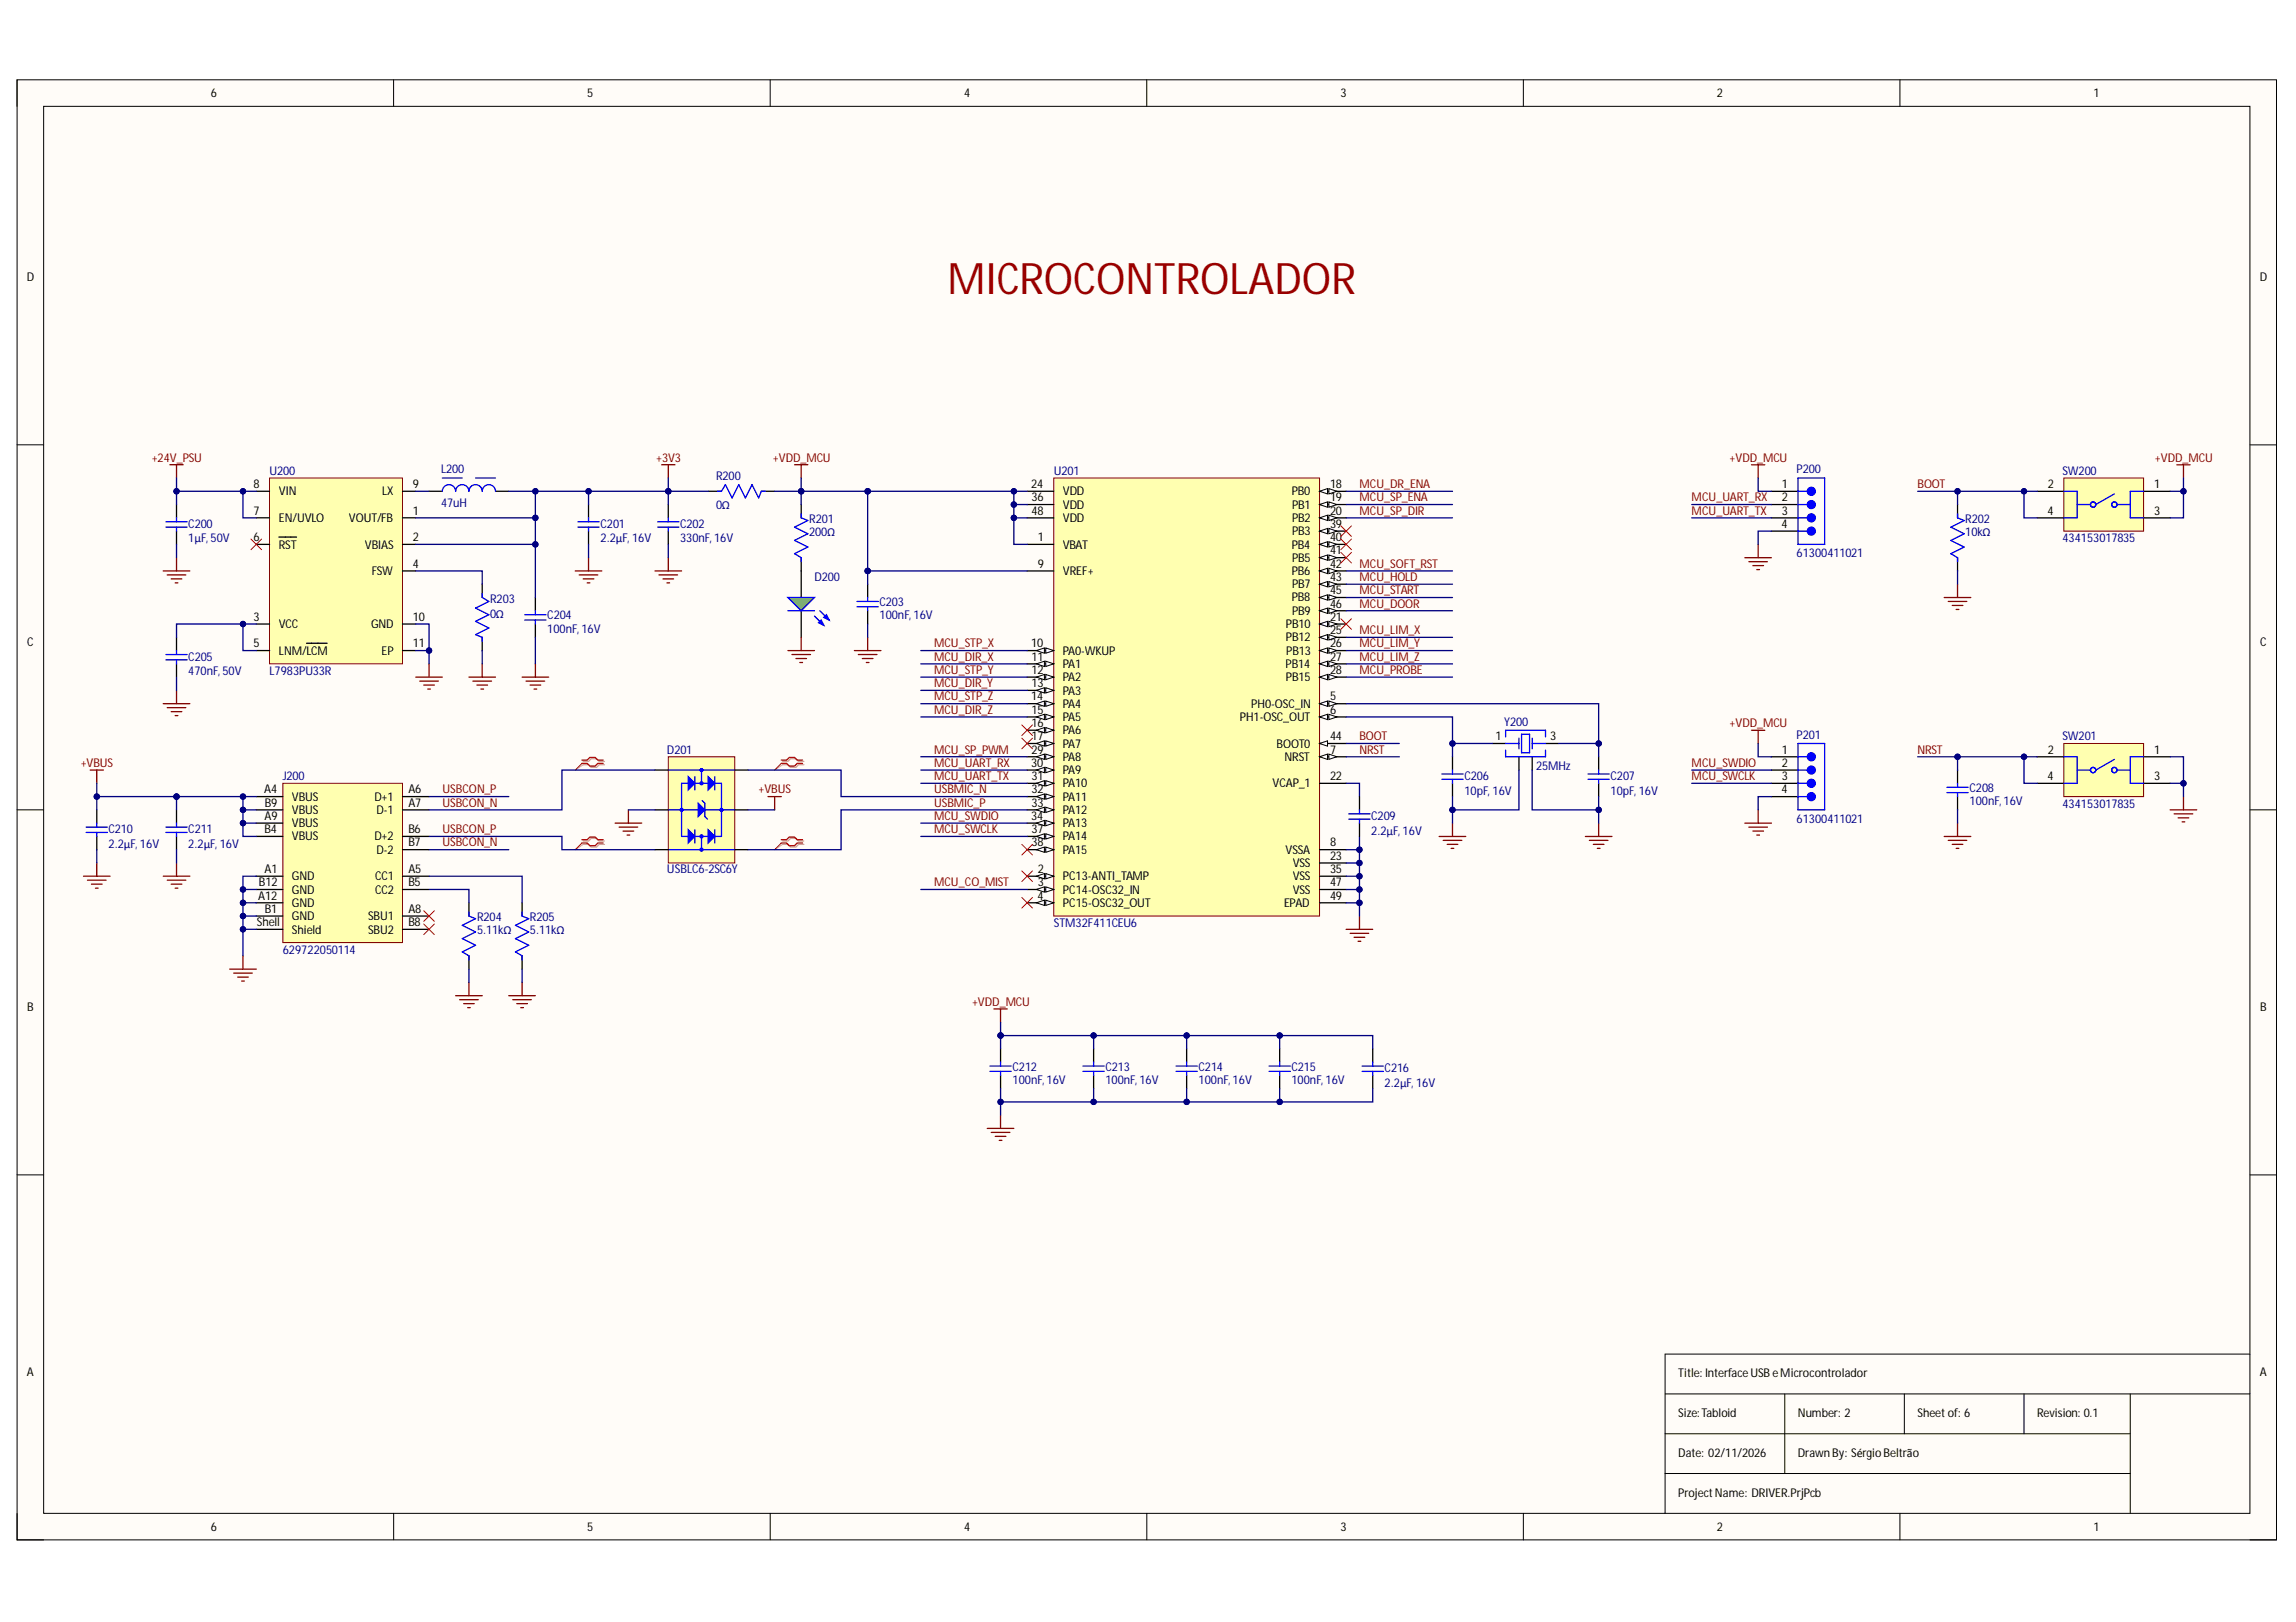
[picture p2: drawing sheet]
<svg xmlns="http://www.w3.org/2000/svg" width="297mm" height="210mm" viewBox="0 0 297 210" stroke-linecap="round" stroke-linejoin="round" font-family="sans-serif">
<defs><g id="words">
<text font-size="5.6" fill="#980000" x="122.6" y="38">MICROCONTROLADOR</text>
<g font-size="1.6">
<text x="27.3" y="12.6">6</text>
<text x="76" y="12.6">5</text>
<text x="124.7" y="12.6">4</text>
<text x="173.4" y="12.6">3</text>
<text x="222.1" y="12.6">2</text>
<text x="270.8" y="12.6">1</text>
<text x="3.5" y="36.4">D</text>
<text x="292.4" y="36.4">D</text>
<text x="32.8" y="63.2">8</text>
<text x="36.1" y="64.1">VIN</text>
<text x="49.4" y="64.1">LX</text>
<text x="53.4" y="63.2">9</text>
<text x="133.4" y="63.2">24</text>
<text x="133.5" y="64.9">36</text>
<text x="137.5" y="64.1">VDD</text>
<text x="137.5" y="65.8">VDD</text>
<text x="167.1" y="64.1">PB0</text>
<text x="167.2" y="65.8">PB1</text>
<text x="172.1" y="63.2">18</text>
<text x="172.1" y="64.9">19</text>
<text x="230.5" y="64.9">2</text>
<text x="230.5" y="63.2">1</text>
<text x="264.9" y="63.2">2</text>
<text x="278.7" y="63.2">1</text>
<text x="32.8" y="70">6</text>
<text x="32.8" y="66.6">7</text>
<text x="36.1" y="71">RST</text>
<text x="36.1" y="67.5">EN/UVLO</text>
<text x="45.1" y="67.5">VOUT/FB</text>
<text x="47.2" y="71">VBIAS</text>
<text x="53.4" y="66.6">1</text>
<text x="53.4" y="70">2</text>
<text x="133.5" y="66.6">48</text>
<text x="134.3" y="70">1</text>
<text x="137.5" y="67.5">VDD</text>
<text x="137.5" y="71">VBAT</text>
<text x="167.1" y="71">PB4</text>
<text x="167.2" y="67.5">PB2</text>
<text x="167.2" y="69.3">PB3</text>
<text x="172.1" y="66.6">20</text>
<text x="172.1" y="68.3">39</text>
<text x="172.1" y="70">40</text>
<text x="172.1" y="71.7">41</text>
<text x="230.5" y="68.3">4</text>
<text x="230.5" y="66.6">3</text>
<text x="264.9" y="66.6">4</text>
<text x="278.7" y="66.6">3</text>
<text x="48.1" y="74.4">FSW</text>
<text x="53.4" y="73.5">4</text>
<text x="134.3" y="73.5">9</text>
<text x="137.5" y="74.4">VREF+</text>
<text x="167.1" y="74.4">PB6</text>
<text x="167.1" y="77.8">PB8</text>
<text x="167.2" y="72.7">PB5</text>
<text x="167.2" y="76.1">PB7</text>
<text x="172.1" y="73.5">42</text>
<text x="172.1" y="75.2">43</text>
<text x="172.1" y="76.9">45</text>
<text x="3.5" y="83.6">C</text>
<text x="32.8" y="80.3">3</text>
<text x="32.8" y="83.8">5</text>
<text x="36.1" y="81.3">VCC</text>
<text x="48" y="81.3">GND</text>
<text x="53.4" y="80.3">10</text>
<text x="53.4" y="83.8">11</text>
<text x="133.4" y="83.8">10</text>
<text x="166.4" y="81.3">PB10</text>
<text x="166.4" y="83">PB12</text>
<text x="167.2" y="79.6">PB9</text>
<text x="172.1" y="78.6">46</text>
<text x="172.1" y="80.3">21</text>
<text x="172.1" y="82.1">25</text>
<text x="172.1" y="83.8">26</text>
<text x="292.4" y="83.6">C</text>
<text x="36.1" y="84.7">LNM/LCM</text>
<text x="49.4" y="84.7">EP</text>
<text x="133.5" y="85.5">11</text>
<text x="133.5" y="87.2">12</text>
<text x="133.5" y="88.9">13</text>
<text x="137.5" y="84.7">PA0-WKUP</text>
<text x="137.5" y="86.5">PA1</text>
<text x="137.5" y="88.1">PA2</text>
<text x="137.5" y="89.9">PA3</text>
<text x="166.3" y="86.5">PB14</text>
<text x="166.4" y="88.1">PB15</text>
<text x="166.4" y="84.7">PB13</text>
<text x="172.1" y="85.5">27</text>
<text x="172.1" y="87.2">28</text>
<text x="133.4" y="90.6">14</text>
<text x="133.5" y="92.4">15</text>
<text x="133.5" y="94.1">16</text>
<text x="133.5" y="95.8">17</text>
<text x="137.5" y="91.6">PA4</text>
<text x="137.5" y="93.3">PA5</text>
<text x="137.5" y="95">PA6</text>
<text x="160.4" y="93.3">PH1-OSC_OUT</text>
<text x="161.9" y="91.6">PH0-OSC_IN</text>
<text x="172.1" y="95.8">44</text>
<text x="172.1" y="90.6">5</text>
<text x="172.1" y="92.4">6</text>
<text x="193.5" y="95.8">1</text>
<text x="200.5" y="95.8">3</text>
<text x="133.4" y="99.2">30</text>
<text x="133.5" y="97.5">29</text>
<text x="133.5" y="100.9">31</text>
<text x="137.5" y="96.8">PA7</text>
<text x="137.5" y="98.5">PA8</text>
<text x="137.5" y="100.2">PA9</text>
<text x="137.5" y="101.9">PA10</text>
<text x="164.6" y="101.9">VCAP_1</text>
<text x="165.1" y="96.8">BOOT0</text>
<text x="166.2" y="98.5">NRST</text>
<text x="172.1" y="97.5">7</text>
<text x="172.1" y="100.9">22</text>
<text x="230.5" y="99.2">2</text>
<text x="230.5" y="97.5">1</text>
<text x="230.5" y="100.9">3</text>
<text x="264.9" y="100.9">4</text>
<text x="264.9" y="97.5">2</text>
<text x="278.7" y="97.5">1</text>
<text x="278.7" y="100.9">3</text>
<text x="34.2" y="102.7">A4</text>
<text x="34.2" y="106.1">A9</text>
<text x="34.2" y="107.8">B4</text>
<text x="34.3" y="104.4">B9</text>
<text x="37.8" y="103.6">VBUS</text>
<text x="37.8" y="107">VBUS</text>
<text x="37.8" y="105.3">VBUS</text>
<text x="48.4" y="103.6">D+1</text>
<text x="48.7" y="105.3">D-1</text>
<text x="52.8" y="102.7">A6</text>
<text x="52.8" y="104.4">A7</text>
<text x="52.8" y="107.8">B6</text>
<text x="133.4" y="106.1">34</text>
<text x="133.5" y="102.7">32</text>
<text x="133.5" y="104.4">33</text>
<text x="133.5" y="107.8">37</text>
<text x="137.5" y="103.6">PA11</text>
<text x="137.5" y="105.3">PA12</text>
<text x="137.5" y="107">PA13</text>
<text x="230.5" y="102.7">4</text>
<text x="34.2" y="113">A1</text>
<text x="37.8" y="113.9">GND</text>
<text x="37.8" y="108.8">VBUS</text>
<text x="48.4" y="108.8">D+2</text>
<text x="48.5" y="113.9">CC1</text>
<text x="48.7" y="110.5">D-2</text>
<text x="52.8" y="113">A5</text>
<text x="52.8" y="109.5">B7</text>
<text x="133.5" y="109.5">38</text>
<text x="134.3" y="113">2</text>
<text x="137.5" y="108.8">PA14</text>
<text x="137.5" y="110.5">PA15</text>
<text x="137.5" y="113.9">PC13-ANTI_TAMP</text>
<text x="166.3" y="110.5">VSSA</text>
<text x="167.2" y="112.2">VSS</text>
<text x="167.2" y="113.9">VSS</text>
<text x="172.1" y="111.3">23</text>
<text x="172.1" y="113">35</text>
<text x="172.1" y="109.5">8</text>
<text x="33.2" y="119.8">Shell</text>
<text x="33.4" y="116.4">A12</text>
<text x="33.5" y="114.7">B12</text>
<text x="34.3" y="118.1">B1</text>
<text x="37.8" y="117.3">GND</text>
<text x="37.8" y="115.7">GND</text>
<text x="37.8" y="119.1">GND</text>
<text x="47.6" y="119.1">SBU1</text>
<text x="48.5" y="115.7">CC2</text>
<text x="52.8" y="118.1">A8</text>
<text x="52.8" y="114.7">B5</text>
<text x="52.8" y="119.8">B8</text>
<text x="134.2" y="116.4">4</text>
<text x="134.3" y="114.7">3</text>
<text x="137.5" y="115.7">PC14-OSC32_IN</text>
<text x="137.5" y="117.3">PC15-OSC32_OUT</text>
<text x="166.1" y="117.3">EPAD</text>
<text x="167.2" y="115.7">VSS</text>
<text x="172.1" y="114.7">47</text>
<text x="172.1" y="116.4">49</text>
<text x="37.8" y="120.8">Shield</text>
<text x="47.6" y="120.8">SBU2</text>
<text x="3.5" y="130.8">B</text>
<text x="292.4" y="130.8">B</text>
<text x="3.5" y="178.1">A</text>
<text x="217.1" y="178.2">Title: InterfaceUSBeMicrocontrolador</text>
<text x="292.4" y="178.1">A</text>
<text x="217.1" y="183.4">Size:Tabloid</text>
<text x="232.6" y="183.4">Number: 2</text>
<text x="248.1" y="183.4">Sheet of: 6</text>
<text x="263.6" y="183.4">Revision: 0.1</text>
<text x="217.1" y="188.5">Date: 02/11/2026</text>
<text x="232.6" y="188.5">Drawn By: Sérgio Beltrão</text>
<text x="217.1" y="193.7">ProjectName: DRIVER.PrjPcb</text>
<text x="27.3" y="198.1">6</text>
<text x="76" y="198.1">5</text>
<text x="124.7" y="198.1">4</text>
<text x="173.4" y="198.1">3</text>
<text x="222.1" y="198.1">2</text>
<text x="270.8" y="198.1">1</text>
</g>
<g font-size="1.6" fill="#800000">
<text x="19.6" y="59.7">+24V_PSU</text>
<text x="84.9" y="59.7">+3V3</text>
<text x="100" y="59.7">+VDD_MCU</text>
<text x="223.8" y="59.7">+VDD_MCU</text>
<text x="278.8" y="59.7">+VDD_MCU</text>
<text x="175.9" y="63.2">MCU_DR_ENA</text>
<text x="175.9" y="64.9">MCU_SP_ENA</text>
<text x="218.9" y="64.9">MCU_UART_RX</text>
<text x="248.1" y="63.2">BOOT</text>
<text x="175.9" y="66.6">MCU_SP_DIR</text>
<text x="218.9" y="66.6">MCU_UART_TX</text>
<text x="175.9" y="73.5">MCU_SOFT_RST</text>
<text x="175.9" y="75.2">MCU_HOLD</text>
<text x="175.9" y="76.9">MCU_START</text>
<text x="120.8" y="83.8">MCU_STP_X</text>
<text x="175.9" y="78.6">MCU_DOOR</text>
<text x="175.9" y="82.1">MCU_LIM_X</text>
<text x="175.9" y="83.8">MCU_LIM_Y</text>
<text x="120.8" y="88.9">MCU_DIR_Y</text>
<text x="120.8" y="87.2">MCU_STP_Y</text>
<text x="120.8" y="85.5">MCU_DIR_X</text>
<text x="175.9" y="85.5">MCU_LIM_Z</text>
<text x="175.9" y="87.2">MCU_PROBE</text>
<text x="120.8" y="92.4">MCU_DIR_Z</text>
<text x="120.8" y="90.6">MCU_STP_Z</text>
<text x="175.9" y="95.8">BOOT</text>
<text x="223.8" y="94.1">+VDD_MCU</text>
<text x="10.4" y="99.2">+VBUS</text>
<text x="120.8" y="99.2">MCU_UART_RX</text>
<text x="120.8" y="100.9">MCU_UART_TX</text>
<text x="120.8" y="97.5">MCU_SP_PWM</text>
<text x="175.9" y="97.5">NRST</text>
<text x="218.9" y="100.9">MCU_SWCLK</text>
<text x="218.9" y="99.2">MCU_SWDIO</text>
<text x="248.1" y="97.5">NRST</text>
<text x="57.2" y="104.4">USBCON_N</text>
<text x="57.2" y="102.7">USBCON_P</text>
<text x="57.2" y="107.8">USBCON_P</text>
<text x="98.1" y="102.7">+VBUS</text>
<text x="120.8" y="104.4">USBMIC_P</text>
<text x="120.8" y="102.7">USBMIC_N</text>
<text x="120.8" y="106.1">MCU_SWDIO</text>
<text x="120.8" y="107.8">MCU_SWCLK</text>
<text x="57.2" y="109.5">USBCON_N</text>
<text x="120.8" y="114.7">MCU_CO_MIST</text>
<text x="125.8" y="130.1">+VDD_MCU</text>
</g>
<g font-size="1.6" fill="#000080">
<text x="34.9" y="61.4">U200</text>
<text x="57.1" y="61.3">L200</text>
<text x="57.1" y="65.6">47uH</text>
<text x="92.6" y="62.1">R200</text>
<text x="92.6" y="65.9">0Ω</text>
<text x="136.3" y="61.4">U201</text>
<text x="232.4" y="61.3">P200</text>
<text x="266.8" y="61.4">SW200</text>
<text x="24.4" y="68.3">C200</text>
<text x="24.4" y="70.2">1μF, 50V</text>
<text x="77.7" y="68.3">C201</text>
<text x="77.7" y="70.2">2.2μF, 16V</text>
<text x="88" y="68.3">C202</text>
<text x="88" y="70.2">330nF,16V</text>
<text x="104.7" y="67.6">R201</text>
<text x="104.7" y="69.3">200Ω</text>
<text x="254.3" y="67.6">R202</text>
<text x="254.3" y="69.3">10kΩ</text>
<text x="266.8" y="70.2">434153017835</text>
<text x="105.4" y="75.2">D200</text>
<text x="232.4" y="72.1">61300411021</text>
<text x="63.4" y="78.1">R203</text>
<text x="63.4" y="80">0Ω</text>
<text x="70.8" y="80.2">C204</text>
<text x="70.8" y="81.9">100nF,16V</text>
<text x="113.8" y="78.5">C203</text>
<text x="113.8" y="80.2">100nF,16V</text>
<text x="24.4" y="85.5">C205</text>
<text x="24.4" y="87.4">470nF,50V</text>
<text x="34.9" y="87.4">L7983PU33R</text>
<text x="194.6" y="93.9">Y200</text>
<text x="232.4" y="95.6">P201</text>
<text x="266.8" y="95.8">SW201</text>
<text x="36.6" y="100.9">J200</text>
<text x="86.3" y="97.5">D201</text>
<text x="189.5" y="100.9">C206</text>
<text x="198.7" y="99.6">25MHz</text>
<text x="208.4" y="100.9">C207</text>
<text x="14" y="107.8">C210</text>
<text x="24.4" y="107.8">C211</text>
<text x="177.4" y="106.1">C209</text>
<text x="189.5" y="102.8">10pF, 16V</text>
<text x="208.4" y="102.8">10pF, 16V</text>
<text x="232.4" y="106.4">61300411021</text>
<text x="254.8" y="102.5">C208</text>
<text x="254.8" y="104.2">100nF,16V</text>
<text x="266.8" y="104.6">434153017835</text>
<text x="14" y="109.7">2.2μF, 16V</text>
<text x="24.4" y="109.7">2.2μF, 16V</text>
<text x="86.3" y="113">USBLC6-2SC6Y</text>
<text x="177.4" y="108">2.2μF, 16V</text>
<text x="61.7" y="119.2">R204</text>
<text x="68.6" y="119.2">R205</text>
<text x="36.6" y="123.5">629722050114</text>
<text x="61.7" y="120.9">5.11kΩ</text>
<text x="68.6" y="120.9">5.11kΩ</text>
<text x="136.3" y="120">STM32F411CEU6</text>
<text x="131" y="138.6">C212</text>
<text x="131" y="140.3">100nF,16V</text>
<text x="143" y="138.6">C213</text>
<text x="143" y="140.3">100nF,16V</text>
<text x="155.1" y="138.6">C214</text>
<text x="155.1" y="140.3">100nF,16V</text>
<text x="167.1" y="138.6">C215</text>
<text x="167.1" y="140.3">100nF,16V</text>
<text x="179.1" y="138.7">C216</text>
<text x="179.1" y="140.6">2.2μF, 16V</text>
</g>
</g></defs>
<path d="M2.2 10.3h292.3v189h-292.3z" fill-rule="evenodd" fill="#fffcf8"/>
<path d="M2.2 10.3h292.3v189h-292.3z" fill="none" stroke="#000" stroke-width=".13"/>
<path d="M5.6 13.8h285.5v182h-285.5z" fill-rule="evenodd" fill="#fffcf8"/>
<g fill="none" stroke="#000" stroke-width=".13">
<path d="M2.2 10.3v3.5M5.6 13.8h285.5v182h-285.5zM50.9 10.3v3.5M99.6 10.3v3.5M148.4 10.3v3.5M197.1 10.3v3.5M245.8 10.3v3.5M2.2 57.6h3.4M291.1 57.6h3.4M2.2 104.8h3.4M291.1 104.8h3.4M2.2 152h3.4"/>
<path d="M291.1 152h3.4M291.1 175.2h-75.7v20.6M2.2 195.8v3.5h3.4M50.9 195.8v3.5M99.6 195.8v3.5M148.4 195.8v3.5M197.1 195.8v3.5M215.4 180.4h75.7M215.4 185.5h60.2M215.4 190.7h60.2M230.9 180.4v10.3M245.8 195.8v3.5"/>
<path d="M246.4 180.4v5.1M261.9 180.4v5.1M275.6 180.4v15.4M291.1 199.3h3.4"/>
</g>
<path d="M136.3 61.9h34.4v56.6h-34.4z" fill-rule="evenodd" fill="#ffffb0"/>
<path d="M136.3 61.9h34.4v56.6h-34.4z" fill="none" stroke="#800000" stroke-width=".13"/>
<path d="M170.7 96.2h3.5" fill="none" stroke="#000" stroke-width=".17"/>
<path d="M170.7 96.2l1-.3v.7z" fill="#f8fcff"/>
<path d="M170.7 96.2l1-.3v.7z" fill="none" stroke="#000" stroke-width=".13"/>
<path d="M170.7 97.9h3.5" fill="none" stroke="#000" stroke-width=".17"/>
<path d="M170.7 97.9l1-.3v.7z" fill="#f8fcff"/>
<path d="M170.7 97.9l1-.3v.7z" fill="none" stroke="#000" stroke-width=".13"/>
<path d="M171.9 97.6l1 .3-1 .4z" fill="#f8fcff"/>
<path d="M171.9 97.6l1 .3-1 .4z" fill="none" stroke="#000" stroke-width=".13"/>
<path d="M132.9 84.2h3.4" fill="none" stroke="#000" stroke-width=".17"/>
<path d="M135.3 83.8l1 .4-1 .3z" fill="#f8fcff"/>
<path d="M135.3 83.8l1 .4-1 .3z" fill="none" stroke="#000" stroke-width=".13"/>
<path d="M134.1 84.2l1-.4v.7z" fill="#f8fcff"/>
<path d="M134.1 84.2l1-.4v.7z" fill="none" stroke="#000" stroke-width=".13"/>
<path d="M132.9 85.9h3.4" fill="none" stroke="#000" stroke-width=".17"/>
<path d="M135.3 85.6l1 .3-1 .4z" fill="#f8fcff"/>
<path d="M135.3 85.6l1 .3-1 .4z" fill="none" stroke="#000" stroke-width=".13"/>
<path d="M134.1 85.9l1-.3v.7z" fill="#f8fcff"/>
<path d="M134.1 85.9l1-.3v.7z" fill="none" stroke="#000" stroke-width=".13"/>
<path d="M132.9 87.6h3.4" fill="none" stroke="#000" stroke-width=".17"/>
<path d="M135.3 87.3l1 .3-1 .4z" fill="#f8fcff"/>
<path d="M135.3 87.3l1 .3-1 .4z" fill="none" stroke="#000" stroke-width=".13"/>
<path d="M134.1 87.6l1-.3v.7z" fill="#f8fcff"/>
<path d="M134.1 87.6l1-.3v.7z" fill="none" stroke="#000" stroke-width=".13"/>
<path d="M132.9 89.3h3.4" fill="none" stroke="#000" stroke-width=".17"/>
<path d="M135.3 89l1 .3-1 .4z" fill="#f8fcff"/>
<path d="M135.3 89l1 .3-1 .4z" fill="none" stroke="#000" stroke-width=".13"/>
<path d="M134.1 89.3l1-.3v.7z" fill="#f8fcff"/>
<path d="M134.1 89.3l1-.3v.7z" fill="none" stroke="#000" stroke-width=".13"/>
<path d="M132.9 91.1h3.4" fill="none" stroke="#000" stroke-width=".17"/>
<path d="M135.3 90.7l1 .4-1 .3z" fill="#f8fcff"/>
<path d="M135.3 90.7l1 .4-1 .3z" fill="none" stroke="#000" stroke-width=".13"/>
<path d="M134.1 91.1l1-.4v.7z" fill="#f8fcff"/>
<path d="M134.1 91.1l1-.4v.7z" fill="none" stroke="#000" stroke-width=".13"/>
<path d="M132.9 92.8h3.4" fill="none" stroke="#000" stroke-width=".17"/>
<path d="M135.3 92.4l1 .4-1 .3z" fill="#f8fcff"/>
<path d="M135.3 92.4l1 .4-1 .3z" fill="none" stroke="#000" stroke-width=".13"/>
<path d="M134.1 92.8l1-.4v.7z" fill="#f8fcff"/>
<path d="M134.1 92.8l1-.4v.7z" fill="none" stroke="#000" stroke-width=".13"/>
<path d="M132.9 94.5h3.4" fill="none" stroke="#000" stroke-width=".17"/>
<path d="M135.3 94.2l1 .3-1 .3z" fill="#f8fcff"/>
<path d="M135.3 94.2l1 .3-1 .3z" fill="none" stroke="#000" stroke-width=".13"/>
<path d="M134.1 94.5l1-.3v.6z" fill="#f8fcff"/>
<path d="M134.1 94.5l1-.3v.6z" fill="none" stroke="#000" stroke-width=".13"/>
<path d="M132.9 96.2h3.4" fill="none" stroke="#000" stroke-width=".17"/>
<path d="M135.3 95.9l1 .3-1 .4z" fill="#f8fcff"/>
<path d="M135.3 95.9l1 .3-1 .4z" fill="none" stroke="#000" stroke-width=".13"/>
<path d="M134.1 96.2l1-.3v.7z" fill="#f8fcff"/>
<path d="M134.1 96.2l1-.3v.7z" fill="none" stroke="#000" stroke-width=".13"/>
<path d="M132.9 97.9h3.4" fill="none" stroke="#000" stroke-width=".17"/>
<path d="M135.3 97.6l1 .3-1 .4z" fill="#f8fcff"/>
<path d="M135.3 97.6l1 .3-1 .4z" fill="none" stroke="#000" stroke-width=".13"/>
<path d="M134.1 97.9l1-.3v.7z" fill="#f8fcff"/>
<path d="M134.1 97.9l1-.3v.7z" fill="none" stroke="#000" stroke-width=".13"/>
<path d="M132.9 99.7h3.4" fill="none" stroke="#000" stroke-width=".17"/>
<path d="M135.3 99.3l1 .4-1 .3z" fill="#f8fcff"/>
<path d="M135.3 99.3l1 .4-1 .3z" fill="none" stroke="#000" stroke-width=".13"/>
<path d="M134.1 99.7l1-.4v.7z" fill="#f8fcff"/>
<path d="M134.1 99.7l1-.4v.7z" fill="none" stroke="#000" stroke-width=".13"/>
<path d="M132.9 101.4h3.4" fill="none" stroke="#000" stroke-width=".17"/>
<path d="M135.3 101l1 .4-1 .3z" fill="#f8fcff"/>
<path d="M135.3 101l1 .4-1 .3z" fill="none" stroke="#000" stroke-width=".13"/>
<path d="M134.1 101.4l1-.4v.7z" fill="#f8fcff"/>
<path d="M134.1 101.4l1-.4v.7z" fill="none" stroke="#000" stroke-width=".13"/>
<path d="M132.9 103.1h3.4" fill="none" stroke="#000" stroke-width=".17"/>
<path d="M135.3 102.7l1 .4-1 .3z" fill="#f8fcff"/>
<path d="M135.3 102.7l1 .4-1 .3z" fill="none" stroke="#000" stroke-width=".13"/>
<path d="M134.1 103.1l1-.4v.7z" fill="#f8fcff"/>
<path d="M134.1 103.1l1-.4v.7z" fill="none" stroke="#000" stroke-width=".13"/>
<path d="M132.9 104.8h3.4" fill="none" stroke="#000" stroke-width=".17"/>
<path d="M135.3 104.5l1 .3-1 .3z" fill="#f8fcff"/>
<path d="M135.3 104.5l1 .3-1 .3z" fill="none" stroke="#000" stroke-width=".13"/>
<path d="M134.1 104.8l1-.3v.6z" fill="#f8fcff"/>
<path d="M134.1 104.8l1-.3v.6z" fill="none" stroke="#000" stroke-width=".13"/>
<path d="M132.9 106.5h3.4" fill="none" stroke="#000" stroke-width=".17"/>
<path d="M135.3 106.2l1 .3-1 .4z" fill="#f8fcff"/>
<path d="M135.3 106.2l1 .3-1 .4z" fill="none" stroke="#000" stroke-width=".13"/>
<path d="M134.1 106.5l1-.3v.7z" fill="#f8fcff"/>
<path d="M134.1 106.5l1-.3v.7z" fill="none" stroke="#000" stroke-width=".13"/>
<path d="M132.9 108.2h3.4" fill="none" stroke="#000" stroke-width=".17"/>
<path d="M135.3 107.9l1 .3-1 .4z" fill="#f8fcff"/>
<path d="M135.3 107.9l1 .3-1 .4z" fill="none" stroke="#000" stroke-width=".13"/>
<path d="M134.1 108.2l1-.3v.7z" fill="#f8fcff"/>
<path d="M134.1 108.2l1-.3v.7z" fill="none" stroke="#000" stroke-width=".13"/>
<path d="M132.9 110h3.4" fill="none" stroke="#000" stroke-width=".17"/>
<path d="M135.3 109.6l1 .4-1 .3z" fill="#f8fcff"/>
<path d="M135.3 109.6l1 .4-1 .3z" fill="none" stroke="#000" stroke-width=".13"/>
<path d="M134.1 110l1-.4v.7z" fill="#f8fcff"/>
<path d="M134.1 110l1-.4v.7z" fill="none" stroke="#000" stroke-width=".13"/>
<path d="M132.9 113.4h3.4" fill="none" stroke="#000" stroke-width=".17"/>
<path d="M135.3 113l1 .4-1 .3z" fill="#f8fcff"/>
<path d="M135.3 113l1 .4-1 .3z" fill="none" stroke="#000" stroke-width=".13"/>
<path d="M134.1 113.4l1-.4v.7z" fill="#f8fcff"/>
<path d="M134.1 113.4l1-.4v.7z" fill="none" stroke="#000" stroke-width=".13"/>
<path d="M132.9 115.1h3.4" fill="none" stroke="#000" stroke-width=".17"/>
<path d="M135.3 114.8l1 .3-1 .4z" fill="#f8fcff"/>
<path d="M135.3 114.8l1 .3-1 .4z" fill="none" stroke="#000" stroke-width=".13"/>
<path d="M134.1 115.1l1-.3v.7z" fill="#f8fcff"/>
<path d="M134.1 115.1l1-.3v.7z" fill="none" stroke="#000" stroke-width=".13"/>
<path d="M132.9 116.8h3.4" fill="none" stroke="#000" stroke-width=".17"/>
<path d="M135.3 116.5l1 .3-1 .4z" fill="#f8fcff"/>
<path d="M135.3 116.5l1 .3-1 .4z" fill="none" stroke="#000" stroke-width=".13"/>
<path d="M134.1 116.8l1-.3v.7z" fill="#f8fcff"/>
<path d="M134.1 116.8l1-.3v.7z" fill="none" stroke="#000" stroke-width=".13"/>
<path d="M170.7 91.1h3.5" fill="none" stroke="#000" stroke-width=".17"/>
<path d="M170.7 91.1l1-.4v.7z" fill="#f8fcff"/>
<path d="M170.7 91.1l1-.4v.7z" fill="none" stroke="#000" stroke-width=".13"/>
<path d="M171.9 90.7l1 .4-1 .3z" fill="#f8fcff"/>
<path d="M171.9 90.7l1 .4-1 .3z" fill="none" stroke="#000" stroke-width=".13"/>
<path d="M170.7 92.8h3.5" fill="none" stroke="#000" stroke-width=".17"/>
<path d="M170.7 92.8l1-.4v.7z" fill="#f8fcff"/>
<path d="M170.7 92.8l1-.4v.7z" fill="none" stroke="#000" stroke-width=".13"/>
<path d="M171.9 92.4l1 .4-1 .3z" fill="#f8fcff"/>
<path d="M171.9 92.4l1 .4-1 .3z" fill="none" stroke="#000" stroke-width=".13"/>
<path d="M132.9 63.6h3.4M132.9 65.3h3.4M132.9 67h3.4M132.9 70.4h3.4M132.9 73.9h3.4M170.7 63.6h3.5M170.7 101.4h3.5" fill="none" stroke="#000" stroke-width=".17"/>
<path d="M170.7 63.6l1-.4v.7z" fill="#f8fcff"/>
<path d="M170.7 63.6l1-.4v.7z" fill="none" stroke="#000" stroke-width=".13"/>
<path d="M171.9 63.2l1 .4-1 .3z" fill="#f8fcff"/>
<path d="M171.9 63.2l1 .4-1 .3z" fill="none" stroke="#000" stroke-width=".13"/>
<path d="M170.7 65.3h3.5" fill="none" stroke="#000" stroke-width=".17"/>
<path d="M170.7 65.3l1-.4v.7z" fill="#f8fcff"/>
<path d="M170.7 65.3l1-.4v.7z" fill="none" stroke="#000" stroke-width=".13"/>
<path d="M171.9 64.9l1 .4-1 .3z" fill="#f8fcff"/>
<path d="M171.9 64.9l1 .4-1 .3z" fill="none" stroke="#000" stroke-width=".13"/>
<path d="M170.7 67h3.5" fill="none" stroke="#000" stroke-width=".17"/>
<path d="M170.7 67l1-.3v.7z" fill="#f8fcff"/>
<path d="M170.7 67l1-.3v.7z" fill="none" stroke="#000" stroke-width=".13"/>
<path d="M171.9 66.7l1 .3-1 .4z" fill="#f8fcff"/>
<path d="M171.9 66.7l1 .3-1 .4z" fill="none" stroke="#000" stroke-width=".13"/>
<path d="M170.7 68.7h3.5" fill="none" stroke="#000" stroke-width=".17"/>
<path d="M170.7 68.7l1-.3v.7z" fill="#f8fcff"/>
<path d="M170.7 68.7l1-.3v.7z" fill="none" stroke="#000" stroke-width=".13"/>
<path d="M171.9 68.4l1 .3-1 .4z" fill="#f8fcff"/>
<path d="M171.9 68.4l1 .3-1 .4z" fill="none" stroke="#000" stroke-width=".13"/>
<path d="M170.7 70.4h3.5" fill="none" stroke="#000" stroke-width=".17"/>
<path d="M170.7 70.4l1-.3v.7z" fill="#f8fcff"/>
<path d="M170.7 70.4l1-.3v.7z" fill="none" stroke="#000" stroke-width=".13"/>
<path d="M171.9 70.1l1 .3-1 .4z" fill="#f8fcff"/>
<path d="M171.9 70.1l1 .3-1 .4z" fill="none" stroke="#000" stroke-width=".13"/>
<path d="M170.7 72.2h3.5" fill="none" stroke="#000" stroke-width=".17"/>
<path d="M170.7 72.2l1-.4v.7z" fill="#f8fcff"/>
<path d="M170.7 72.2l1-.4v.7z" fill="none" stroke="#000" stroke-width=".13"/>
<path d="M171.9 71.8l1 .4-1 .3z" fill="#f8fcff"/>
<path d="M171.9 71.8l1 .4-1 .3z" fill="none" stroke="#000" stroke-width=".13"/>
<path d="M170.7 73.9h3.5" fill="none" stroke="#000" stroke-width=".17"/>
<path d="M170.7 73.9l1-.4v.7z" fill="#f8fcff"/>
<path d="M170.7 73.9l1-.4v.7z" fill="none" stroke="#000" stroke-width=".13"/>
<path d="M171.9 73.5l1 .4-1 .3z" fill="#f8fcff"/>
<path d="M171.9 73.5l1 .4-1 .3z" fill="none" stroke="#000" stroke-width=".13"/>
<path d="M170.7 75.6h3.5" fill="none" stroke="#000" stroke-width=".17"/>
<path d="M170.7 75.6l1-.3v.6z" fill="#f8fcff"/>
<path d="M170.7 75.6l1-.3v.6z" fill="none" stroke="#000" stroke-width=".13"/>
<path d="M171.9 75.3l1 .3-1 .3z" fill="#f8fcff"/>
<path d="M171.9 75.3l1 .3-1 .3z" fill="none" stroke="#000" stroke-width=".13"/>
<path d="M170.7 77.3h3.5" fill="none" stroke="#000" stroke-width=".17"/>
<path d="M170.7 77.3l1-.3v.7z" fill="#f8fcff"/>
<path d="M170.7 77.3l1-.3v.7z" fill="none" stroke="#000" stroke-width=".13"/>
<path d="M171.9 77l1 .3-1 .4z" fill="#f8fcff"/>
<path d="M171.9 77l1 .3-1 .4z" fill="none" stroke="#000" stroke-width=".13"/>
<path d="M170.7 79h3.5" fill="none" stroke="#000" stroke-width=".17"/>
<path d="M170.7 79l1-.3v.7z" fill="#f8fcff"/>
<path d="M170.7 79l1-.3v.7z" fill="none" stroke="#000" stroke-width=".13"/>
<path d="M171.9 78.7l1 .3-1 .4z" fill="#f8fcff"/>
<path d="M171.9 78.7l1 .3-1 .4z" fill="none" stroke="#000" stroke-width=".13"/>
<path d="M170.7 80.8h3.5" fill="none" stroke="#000" stroke-width=".17"/>
<path d="M170.7 80.8l1-.4v.7z" fill="#f8fcff"/>
<path d="M170.7 80.8l1-.4v.7z" fill="none" stroke="#000" stroke-width=".13"/>
<path d="M171.9 80.4l1 .4-1 .3z" fill="#f8fcff"/>
<path d="M171.9 80.4l1 .4-1 .3z" fill="none" stroke="#000" stroke-width=".13"/>
<path d="M170.7 82.5h3.5" fill="none" stroke="#000" stroke-width=".17"/>
<path d="M170.7 82.5l1-.4v.7z" fill="#f8fcff"/>
<path d="M170.7 82.5l1-.4v.7z" fill="none" stroke="#000" stroke-width=".13"/>
<path d="M171.9 82.1l1 .4-1 .3z" fill="#f8fcff"/>
<path d="M171.9 82.1l1 .4-1 .3z" fill="none" stroke="#000" stroke-width=".13"/>
<path d="M170.7 84.2h3.5" fill="none" stroke="#000" stroke-width=".17"/>
<path d="M170.7 84.2l1-.4v.7z" fill="#f8fcff"/>
<path d="M170.7 84.2l1-.4v.7z" fill="none" stroke="#000" stroke-width=".13"/>
<path d="M171.9 83.8l1 .4-1 .3z" fill="#f8fcff"/>
<path d="M171.9 83.8l1 .4-1 .3z" fill="none" stroke="#000" stroke-width=".13"/>
<path d="M170.7 85.9h3.5" fill="none" stroke="#000" stroke-width=".17"/>
<path d="M170.7 85.9l1-.3v.7z" fill="#f8fcff"/>
<path d="M170.7 85.9l1-.3v.7z" fill="none" stroke="#000" stroke-width=".13"/>
<path d="M171.9 85.6l1 .3-1 .4z" fill="#f8fcff"/>
<path d="M171.9 85.6l1 .3-1 .4z" fill="none" stroke="#000" stroke-width=".13"/>
<path d="M170.7 87.6h3.5" fill="none" stroke="#000" stroke-width=".17"/>
<path d="M170.7 87.6l1-.3v.7z" fill="#f8fcff"/>
<path d="M170.7 87.6l1-.3v.7z" fill="none" stroke="#000" stroke-width=".13"/>
<path d="M171.9 87.3l1 .3-1 .4z" fill="#f8fcff"/>
<path d="M171.9 87.3l1 .3-1 .4z" fill="none" stroke="#000" stroke-width=".13"/>
<path d="M170.7 111.7h3.5M170.7 113.4h3.5M170.7 115.1h3.5M170.7 116.8h3.5M170.7 110h3.5" fill="none" stroke="#000" stroke-width=".17"/>
<path d="M86.5 97.9h8.6v13.8h-8.6z" fill-rule="evenodd" fill="#ffffb0"/>
<path d="M86.5 97.9h8.6v13.8h-8.6z" fill="none" stroke="#800000" stroke-width=".13"/>
<path d="M90.3 103.9l.9 .9-.9 .9z" fill="#00f"/>
<path d="M90.3 103.9l.9 .9-.9 .9z" fill="none" stroke="#00f" stroke-width=".17"/>
<path d="M91.6 100.5l.9 .9-.9 .8z" fill="#00f"/>
<path d="M91.6 100.5l.9 .9-.9 .8z" fill="none" stroke="#00f" stroke-width=".17"/>
<path d="M89 100.5l.9 .9-.9 .8z" fill="#00f"/>
<path d="M89 100.5l.9 .9-.9 .8z" fill="none" stroke="#00f" stroke-width=".17"/>
<path d="M91.6 107.4l.9 .8-.9 .9z" fill="#00f"/>
<path d="M91.6 107.4l.9 .8-.9 .9z" fill="none" stroke="#00f" stroke-width=".17"/>
<path d="M89 107.4l.9 .8-.9 .9z" fill="#00f"/>
<g fill="none" stroke="#00f" stroke-width=".17">
<path d="M86.5 99.7h8.6M90.8 99.7v1.7M86.5 104.8h8.6M86.5 110h8.6M88.2 101.4h5.1v6.8h-5.1zM89 107.4l.9 .8-.9 .9zM89.9 100.5v1.7M89.9 107.4v1.7M90.8 108.2v1.8M90.8 103.6l.4 .3v1.8l.3 .3M92.5 100.5v1.7M92.5 107.4v1.7"/>
<circle cx="90.8" cy="99.6" r=".17"/>
<circle cx="90.8" cy="99.7" r=".17"/>
<circle cx="88.2" cy="104.8" r=".17"/>
<circle cx="90.8" cy="101.4" r=".17"/>
<circle cx="90.8" cy="108.2" r=".17"/>
<circle cx="90.8" cy="110" r=".17"/>
<circle cx="93.3" cy="104.8" r=".17"/>
</g>
<path d="M103.7 73.9v3.4M103.7 79v3.5M84.7 99.7h1.8M95.1 99.7h1.7M84.7 104.8h1.8M84.7 110h1.8M95.1 104.8h1.7M95.1 110h1.7" fill="none" stroke="#000" stroke-width=".17"/>
<g fill="none" stroke="#800000" stroke-width=".17">
<path d="M110.5 84.2h3.5M111 84.7h2.5M111.6 85.2h1.3M112.1 85.7h.3M112.3 82.5v1.7M79.6 106.5h3.4M80.1 107h2.4M80.6 107.6h1.4M81.1 108.1h.4M81.3 104.8v1.7M99.4 103.1h1.7M100.2 103.1v1.7"/>
<path d="M175.9 118.5v1.8M128.6 130.6h1.7M129.4 130.6v1.7M174.2 120.3h3.4M174.7 120.8h2.4M175.2 121.3h1.4M175.7 121.8h.3"/>
</g>
<path d="M101.9 77.3h3.5l-1.7 1.7z" fill="#0f0"/>
<path d="M101.9 77.3h3.5l-1.7 1.7zM105.4 79.7l1.2 1.2M106.1 79l1.2 1.2" fill="none" stroke="#00f" stroke-width=".17"/>
<path d="M105.9 80.6l.3-.4 .4 .7z" fill="#00f"/>
<path d="M105.9 80.6l.3-.4 .4 .7z" fill="none" stroke="#00f" stroke-width=".17"/>
<path d="M106.6 79.9l.3-.3 .4 .6z" fill="#00f"/>
<path d="M92.8 63.6h.5l.6-.9 .8 1.7 .9-1.7 .8 1.7 .9-1.7 .8 1.7 .4-.8h.5M101.9 79h3.5M103.7 66.5v.5l.8 .4-1.7 .8 1.7 .9-1.7 .8 1.7 .9-1.7 .9 .9 .5v.5M106.6 79.9l.3-.3 .4 .6zM253.3 66.5v.5l.8 .4-1.7 .8 1.7 .9-1.7 .8 1.7 .9-1.7 .9 .9 .5v.5M251.9 101.9h2.7M251.9 102.6h2.7M253.3 101.4v.5M253.3 102.6v.5" fill="none" stroke="#00f" stroke-width=".17"/>
<g fill="none" stroke="#800000" stroke-width=".17">
<path d="M102.8 60.1h1.7M103.7 60.1v1.8M225.7 72.2h3.5M226.3 72.7h2.4M226.6 60.1h1.7M226.8 73.2h1.3M227.3 73.7h.3M227.5 60.1v1.8M227.5 70.4v1.8M251.5 77.3h3.5M252 77.8h2.4M252.6 78.4h1.3"/>
<path d="M253.1 78.9h.3M253.3 75.6v1.7M281.6 60.1h1.7M282.5 60.1v1.8M101.9 84.2h3.5M102.4 84.7h2.5M103 85.2h1.3M103.5 85.7h.3M103.7 82.5v1.7M226.6 94.5h1.7M227.5 94.5v1.7M186.2 108.2h3.4"/>
<path d="M186.7 108.8h2.4M187.2 109.3h1.4M187.7 109.8h.4M187.9 106.5v1.7M205.1 108.2h3.4M205.6 108.8h2.4M206.1 109.3h1.4M206.7 109.8h.3M206.8 106.5v1.7M225.7 106.5h3.5M226.3 107h2.4M226.8 107.5h1.3"/>
<path d="M227.3 108.1h.3M227.5 104.8v1.7M251.5 108.2h3.5M252 108.8h2.4M252.6 109.3h1.3M253.1 109.8h.3M253.3 106.5v1.7M280.8 104.8h3.4M281.3 105.3h2.4M281.8 105.8h1.4M282.3 106.4h.4M282.5 103.1v1.7"/>
<path d="M127.7 146h3.5M128.2 146.5h2.5M128.8 147.1h1.3M129.3 147.6h.3M129.4 144.3v1.7"/>
</g>
<path d="M91.6 63.6h1.7M98.5 63.6h1.7M103.7 65.3v1.7M103.7 72.2v1.7M253.3 65.3v1.7M253.3 72.2v1.7M253.3 99.7v1.7M253.3 103.1v1.7" fill="none" stroke="#000" stroke-width=".17"/>
<path d="M132.2 112.7l1.4 1.4M133.6 112.7l-1.4 1.4" fill="none" stroke="#f00" stroke-width=".13"/>
<path d="M267 96.2h10.3v6.9h-10.3z" fill-rule="evenodd" fill="#ffffb0"/>
<path d="M267 96.2h10.3v6.9h-10.3z" fill="none" stroke="#800000" stroke-width=".13"/>
<path d="M263.6 97.9h3.4M277.3 97.9h3.5M263.6 101.4h3.4M277.3 101.4h3.5" fill="none" stroke="#000" stroke-width=".17"/>
<g fill="none" stroke="#00f" stroke-width=".17">
<path d="M267 97.9h1.7v3.5h-1.7M268.7 99.7h1.7M273.5 98.3l-2.4 1.4M273.9 99.7h1.7M277.3 97.9h-1.7v3.5h1.7"/>
<circle cx="270.8" cy="99.7" r=".34"/>
<circle cx="273.5" cy="99.7" r=".34"/>
</g>
<path d="M267 61.9h10.3v6.8h-10.3z" fill-rule="evenodd" fill="#ffffb0"/>
<path d="M267 61.9h10.3v6.8h-10.3z" fill="none" stroke="#800000" stroke-width=".13"/>
<path d="M263.6 63.6h3.4M263.6 67h3.4M277.3 63.6h3.5M277.3 67h3.5" fill="none" stroke="#000" stroke-width=".17"/>
<g fill="none" stroke="#00f" stroke-width=".17">
<path d="M267 63.6h1.7v3.4h-1.7M268.7 65.3h1.7M273.5 63.9l-2.4 1.4M273.9 65.3h1.7M277.3 63.6h-1.7v3.4h1.7"/>
<circle cx="270.8" cy="65.3" r=".34"/>
<circle cx="273.5" cy="65.3" r=".34"/>
</g>
<g fill="none" stroke="#f00" stroke-width=".13">
<path d="M173.5 71.5l1.3 1.4M173.5 68.1l1.3 1.3M173.5 69.8l1.3 1.3M174.8 71.5l-1.3 1.4M174.8 68.1l-1.3 1.3M174.8 69.8l-1.3 1.3M132.2 93.8l1.4 1.4M132.2 95.5l1.4 1.4M133.6 93.8l-1.4 1.4M133.6 95.5l-1.4 1.4M173.5 80.1l1.3 1.3M174.8 80.1l-1.3 1.3"/>
<path d="M132.2 109.3l1.4 1.3M132.2 116.1l1.4 1.4M133.6 109.3l-1.4 1.3M133.6 116.1l-1.4 1.4"/>
</g>
<path d="M34.9 61.9h17.2v24h-17.2z" fill-rule="evenodd" fill="#ffffb0"/>
<path d="M34.9 61.9h17.2v24h-17.2z" fill="none" stroke="#800000" stroke-width=".13"/>
<g fill="none" stroke="#000" stroke-width=".17">
<path d="M22.8 65.3v1.7M22.8 68.7v1.7M33.2 67h1.7M33.2 70.4h1.7M33.2 63.6h1.7M36.1 69.5h2.3M52.1 67h1.7M52.1 70.4h1.7M52.1 73.9h1.7M52.1 63.6h1.7M55.5 63.6h1.7M62.4 75.6v1.7"/>
<path d="M64.1 63.6h1.7M22.8 82.5v1.7M22.8 85.9v1.7M33.2 80.8h1.7M33.2 84.2h1.7M39.7 83.2h2.6M52.1 80.8h1.7M52.1 84.2h1.7M62.4 82.5v1.7M187.9 97.9v1.8M193.1 96.2h1.7M196.5 97.9v1.8"/>
<path d="M198.2 97.9v1.8M199.9 96.2h1.8M206.8 97.9v1.8M187.9 101.4v1.7M206.8 101.4v1.7"/>
</g>
<g fill="none" stroke="#00f" stroke-width=".17">
<path d="M21.5 67.5h2.7M21.5 68.2h2.7M22.8 67v.5M22.8 68.2v.5M57.2 63.6a.86 .86 0 0 1 .9-.9 .86 .86 0 0 1 .8 .9 .86 .86 0 0 1 .9-.9 .86 .86 0 0 1 .9 .9 .86 .86 0 0 1 .8-.9 .86 .86 0 0 1 .9 .9 .86 .86 0 0 1 .8-.9 .86 .86 0 0 1 .9 .9M57.2 61.9h2.6M61.5 61.9h2.6M62.4 76.8v.5l.8 .5-1.7 .9 1.7 .9-1.7 .8 1.7 .9-1.7 .8 .9 .4v.5M21.5 84.7h2.7M21.5 85.4h2.7M22.8 84.2v.5M22.8 85.4v.5"/>
<path d="M187.9 99.7v.5M194.8 95.4v-.9h5.1v.9M194.8 97.1v.8h5.1v-.8M194.8 96.2h1.7M196.5 95.5v1.4M196.8 95h1.1v2.4h-1.1zM198.2 95.5v1.4M198.2 96.2h1.7M206.8 99.7v.5M186.5 100.2h2.8M186.5 100.9h2.8M187.9 100.9v.5"/>
<path d="M205.4 100.2h2.8M205.4 100.9h2.8M206.8 100.9v.5"/>
</g>
<g fill="none" stroke="#800000" stroke-width=".17">
<path d="M21.1 73.9h3.5M21.6 74.4h2.4M22 60.1h1.7M22.1 74.9h1.4M22.7 75.4h.3M22.8 60.1v1.8M22.8 72.2v1.7M74.4 73.9h3.5M74.9 74.4h2.4M75.5 74.9h1.3M76 75.4h.3M76.1 72.2v1.7"/>
<path d="M84.7 73.9h3.5M85.3 74.4h2.4M85.6 60.1h1.7M85.8 74.9h1.3M86.3 75.4h.3M86.5 60.1v1.8M86.5 72.2v1.7M21.1 91.1h3.5M21.6 91.6h2.4M22.1 92.1h1.4M22.7 92.6h.3M22.8 89.3v1.8"/>
<path d="M53.8 87.6h3.4M54.3 88.1h2.4M54.8 88.7h1.4M55.3 89.2h.4M55.5 85.9v1.7M60.7 87.6h3.4M61.2 88.1h2.4M61.7 88.7h1.4M62.2 89.2h.4M62.4 85.9v1.7M67.5 87.6h3.5M68.1 88.1h2.4"/>
<path d="M68.6 88.7h1.4M69.1 89.2h.3M69.3 85.9v1.7"/>
</g>
<path d="M32.5 69.8l1.3 1.3M33.8 69.8l-1.3 1.3M75.3 98.8l-.9 .9M101.1 98.8l-.9 .9M75.3 109.1l-.9 .9M101.1 109.1l-.9 .9" fill="none" stroke="#f00" stroke-width=".13"/>
<path d="M75.5 98.5h.6l.4-.3h.7l.3 .3h.7M75.5 99h.6l.4 .3h.7l.3-.3h.7M101.2 98.5h.7l.4-.3h.7l.3 .3h.7M101.2 99h.7l.4 .3h.7l.3-.3h.7M75.5 108.8h.6l.4-.3h.7l.3 .3h.7M75.5 109.3h.6l.4 .3h.7l.3-.3h.7M101.2 108.8h.7l.4-.3h.7l.3 .3h.7M101.2 109.3h.7l.4 .3h.7l.3-.3h.7" fill="none" stroke="#d0a19e" stroke-width=".17"/>
<path d="M75.5 99l-1.1 .7M101.2 99l-1 .7M75.5 109.3l-1.1 .7M101.2 109.3l-1 .7" fill="none" stroke="#d0a19e" stroke-width=".13"/>
<path d="M75.3 98.4h.7l.3-.4h.7l.3 .4h.7M75.3 98.8h.7l.3 .3h.7l.3-.3h.7M101.1 98.4h.7l.3-.4h.7l.3 .4h.7M101.1 98.8h.7l.3 .3h.7l.3-.3h.7M75.3 108.7h.7l.3-.4h.7l.3 .4h.7M75.3 109.1h.7l.3 .3h.7l.3-.3h.7M101.1 108.7h.7l.3-.4h.7l.3 .4h.7M101.1 109.1h.7l.3 .3h.7l.3-.3h.7" fill="none" stroke="#f00" stroke-width=".17"/>
<path d="M36.6 101.4h15.5v20.6h-15.5z" fill-rule="evenodd" fill="#ffffb0"/>
<path d="M36.6 101.4h15.5v20.6h-15.5z" fill="none" stroke="#800000" stroke-width=".13"/>
<g fill="none" stroke="#000" stroke-width=".17">
<path d="M229.2 65.3h3.4M229.2 63.6h3.4M12.5 104.8v1.7M12.5 108.2v1.8M22.8 104.8v1.7M22.8 108.2v1.8M33.2 113.4h3.4M33.2 103.1h3.4M33.2 104.8h3.4M33.2 118.5h3.4M33.2 106.5h3.4M33.2 116.8h3.4"/>
<path d="M33.2 115.1h3.4M33.2 108.2h3.4M52.1 113.4h3.4M52.1 103.1h3.4M52.1 104.8h3.4M52.1 118.5h3.4M52.1 115.1h3.4M52.1 108.2h3.4M52.1 110h3.4M60.7 116.8v1.7M67.5 116.8v1.7M33.2 120.3h3.4"/>
<path d="M52.1 120.3h3.4M60.7 123.7v1.7M67.5 123.7v1.7"/>
</g>
<g fill="none" stroke="#800000" stroke-width=".17">
<path d="M11.7 99.7h1.7M12.5 99.7v1.7M10.8 113.4h3.4M11.3 113.9h2.4M11.8 114.4h1.4M12.4 114.9h.3M12.5 111.7v1.7M21.1 113.4h3.5M21.6 113.9h2.4M22.1 114.4h1.4M22.7 114.9h.3M22.8 111.7v1.7"/>
<path d="M29.7 125.4h3.5M30.2 125.9h2.4M30.7 126.4h1.4M31.3 127h.3M31.4 123.7v1.7M58.9 128.9h3.5M59.5 129.4h2.4M60 129.9h1.4M60.5 130.4h.3M60.7 127.1v1.8M65.8 128.9h3.5M66.3 129.4h2.4"/>
<path d="M66.9 129.9h1.3M67.4 130.4h.3M67.5 127.1v1.8"/>
</g>
<path d="M232.6 65.3h1.2M11.1 107h2.8M11.1 107.7h2.8M12.5 106.5v.5M12.5 107.7v.5M21.5 107h2.7M21.5 107.7h2.7M22.8 106.5v.5M22.8 107.7v.5M60.7 118v.5l.8 .4-1.7 .8 1.7 .9-1.7 .9 1.7 .8-1.7 .9 .9 .5v.5M67.5 118v.5l.9 .4-1.7 .8 1.7 .9-1.7 .9 1.7 .8-1.7 .9 .8 .5v.5" fill="none" stroke="#00f" stroke-width=".17"/>
<path d="M54.8 117.9l1.4 1.3M54.8 119.6l1.4 1.3M56.2 117.9l-1.4 1.3M56.2 119.6l-1.4 1.3" fill="none" stroke="#f00" stroke-width=".13"/>
<circle cx="234.3" cy="65.3" r=".51" fill="#00f"/>
<g fill="none" stroke="#00f" stroke-width=".17">
<path d="M232.6 63.6h1.2M232.6 67h1.2"/>
<circle cx="234.3" cy="65.3" r=".51"/>
</g>
<path d="M229.2 67h3.4" fill="none" stroke="#000" stroke-width=".17"/>
<circle cx="234.3" cy="67" r=".52" fill="#00f"/>
<g fill="none" stroke="#00f" stroke-width=".17">
<path d="M232.6 68.7h1.2"/>
<circle cx="234.3" cy="67" r=".52"/>
</g>
<path d="M229.2 68.7h3.4" fill="none" stroke="#000" stroke-width=".17"/>
<circle cx="234.3" cy="68.7" r=".52" fill="#00f"/>
<g fill="none" stroke="#00f" stroke-width=".17">
<path d="M232.6 61.9h3.5v8.5h-3.5z"/>
<circle cx="234.3" cy="68.7" r=".52"/>
</g>
<circle cx="234.3" cy="63.6" r=".52" fill="#00f"/>
<g fill="none" stroke="#00f" stroke-width=".17">
<path d="M232.6 99.7h1.2"/>
<circle cx="234.3" cy="63.6" r=".52"/>
</g>
<path d="M229.2 99.7h3.4M229.2 97.9h3.4" fill="none" stroke="#000" stroke-width=".17"/>
<circle cx="234.3" cy="99.7" r=".51" fill="#00f"/>
<g fill="none" stroke="#00f" stroke-width=".17">
<path d="M232.6 97.9h1.2M232.6 101.4h1.2"/>
<circle cx="234.3" cy="99.7" r=".51"/>
</g>
<path d="M229.2 101.4h3.4" fill="none" stroke="#000" stroke-width=".17"/>
<circle cx="234.3" cy="101.4" r=".52" fill="#00f"/>
<g fill="none" stroke="#00f" stroke-width=".17">
<path d="M232.6 103.1h1.2"/>
<circle cx="234.3" cy="101.4" r=".52"/>
</g>
<path d="M229.2 103.1h3.4" fill="none" stroke="#000" stroke-width=".17"/>
<circle cx="234.3" cy="103.1" r=".52" fill="#00f"/>
<g fill="none" stroke="#00f" stroke-width=".17">
<path d="M232.6 96.2h3.5v8.6h-3.5z"/>
<circle cx="234.3" cy="103.1" r=".52"/>
</g>
<circle cx="234.3" cy="97.9" r=".52" fill="#00f"/>
<g fill="none" stroke="#00f" stroke-width=".17">
<path d="M67.9 79.6h2.7M69.3 79v.6M74.8 67.5h2.7M74.8 68.2h2.7M76.1 67v.5M76.1 68.2v.5M85.1 67.5h2.7M85.1 68.2h2.7M86.5 67v.5M86.5 68.2v.5M110.9 77.8h2.7M110.9 78.5h2.7"/>
<path d="M112.3 77.3v.5M112.3 78.5v.5M67.9 80.2h2.7M69.3 80.2v.6M128.1 138.6h2.7M128.1 138h2.7M129.4 137.4v.6M129.4 138.6v.6M140.1 138.6h2.8M140.1 138h2.8M141.5 137.4v.6M141.5 138.6v.6"/>
<path d="M152.1 138.6h2.8M152.1 138h2.8M153.5 137.4v.6M153.5 138.6v.6M164.2 138.6h2.7M164.2 138h2.7M165.6 137.4v.6M165.6 138.6v.6M176.2 138h2.8M176.2 138.6h2.8M177.6 137.4v.6M177.6 138.6v.6"/>
<circle cx="234.3" cy="97.9" r=".52"/>
</g>
<g fill="none" stroke="#000" stroke-width=".17">
<path d="M69.3 77.3v1.7M76.1 65.3v1.7M76.1 68.7v1.7M86.5 65.3v1.7M86.5 68.7v1.7M112.3 75.6v1.7M112.3 79v1.8M69.3 80.8v1.7M129.4 135.7v1.7M129.4 139.2v1.7M141.5 135.7v1.7M141.5 139.2v1.7"/>
<path d="M153.5 135.7v1.7M153.5 139.2v1.7M165.6 135.7v1.7M165.6 139.2v1.7M177.6 135.7v1.7M177.6 139.2v1.7"/>
</g>
<path d="M132.9 63.6h-1.7v3.4h1.7M81.3 104.8h3.4" fill="none" stroke="#000080" stroke-width=".17"/>
<circle cx="131.2" cy="67" r=".34" fill="#000080"/>
<circle cx="131.2" cy="67" r=".34" fill="none" stroke="#000080" stroke-width=".13"/>
<circle cx="131.2" cy="65.3" r=".34" fill="#000080"/>
<circle cx="131.2" cy="65.3" r=".34" fill="none" stroke="#000080" stroke-width=".13"/>
<circle cx="131.2" cy="63.6" r=".34" fill="#000080"/>
<circle cx="131.2" cy="63.6" r=".34" fill="none" stroke="#000080" stroke-width=".13"/>
<path d="M131.2 65.3h1.7" fill="none" stroke="#000080" stroke-width=".17"/>
<circle cx="131.2" cy="65.3" r=".34" fill="#000080"/>
<circle cx="131.2" cy="65.3" r=".34" fill="none" stroke="#000080" stroke-width=".13"/>
<path d="M174.2 110h1.7v6.8h-1.7" fill="none" stroke="#000080" stroke-width=".17"/>
<circle cx="175.9" cy="110" r=".34" fill="#000080"/>
<circle cx="175.9" cy="110" r=".34" fill="none" stroke="#000080" stroke-width=".13"/>
<circle cx="175.9" cy="111.7" r=".34" fill="#000080"/>
<circle cx="175.9" cy="111.7" r=".34" fill="none" stroke="#000080" stroke-width=".13"/>
<circle cx="175.9" cy="113.4" r=".34" fill="#000080"/>
<circle cx="175.9" cy="113.4" r=".34" fill="none" stroke="#000080" stroke-width=".13"/>
<circle cx="175.9" cy="115.1" r=".34" fill="#000080"/>
<circle cx="175.9" cy="115.1" r=".34" fill="none" stroke="#000080" stroke-width=".13"/>
<circle cx="175.9" cy="116.8" r=".34" fill="#000080"/>
<circle cx="175.9" cy="116.8" r=".34" fill="none" stroke="#000080" stroke-width=".13"/>
<path d="M174.2 115.1h1.7" fill="none" stroke="#000080" stroke-width=".17"/>
<circle cx="175.9" cy="115.1" r=".34" fill="#000080"/>
<circle cx="175.9" cy="115.1" r=".34" fill="none" stroke="#000080" stroke-width=".13"/>
<path d="M174.2 113.4h1.7" fill="none" stroke="#000080" stroke-width=".17"/>
<circle cx="175.9" cy="113.4" r=".34" fill="#000080"/>
<circle cx="175.9" cy="113.4" r=".34" fill="none" stroke="#000080" stroke-width=".13"/>
<path d="M174.2 111.7h1.7" fill="none" stroke="#000080" stroke-width=".17"/>
<circle cx="175.9" cy="111.7" r=".34" fill="#000080"/>
<circle cx="175.9" cy="111.7" r=".34" fill="none" stroke="#000080" stroke-width=".13"/>
<path d="M175.9 116.8v1.7" fill="none" stroke="#000080" stroke-width=".17"/>
<circle cx="175.9" cy="116.8" r=".34" fill="#000080"/>
<circle cx="175.9" cy="116.8" r=".34" fill="none" stroke="#000080" stroke-width=".13"/>
<path d="M131.2 67v3.4h1.7" fill="none" stroke="#000080" stroke-width=".17"/>
<circle cx="131.2" cy="67" r=".34" fill="#000080"/>
<circle cx="131.2" cy="67" r=".34" fill="none" stroke="#000080" stroke-width=".13"/>
<path d="M129.4 132.3v1.7" fill="none" stroke="#000080" stroke-width=".17"/>
<circle cx="129.4" cy="134" r=".34" fill="#000080"/>
<circle cx="129.4" cy="134" r=".34" fill="none" stroke="#000080" stroke-width=".13"/>
<path d="M141.5 140.9v1.7" fill="none" stroke="#000080" stroke-width=".17"/>
<circle cx="141.5" cy="142.6" r=".34" fill="#000080"/>
<circle cx="141.5" cy="142.6" r=".34" fill="none" stroke="#000080" stroke-width=".13"/>
<path d="M175.9 108.2v1.8" fill="none" stroke="#000080" stroke-width=".17"/>
<circle cx="175.9" cy="110" r=".34" fill="#000080"/>
<circle cx="175.9" cy="110" r=".34" fill="none" stroke="#000080" stroke-width=".13"/>
<path d="M112.3 63.6h18.9M174.2 101.4h1.7v1.7" fill="none" stroke="#000080" stroke-width=".17"/>
<circle cx="131.2" cy="63.6" r=".34" fill="#000080"/>
<circle cx="131.2" cy="63.6" r=".34" fill="none" stroke="#000080" stroke-width=".13"/>
<circle cx="112.3" cy="63.6" r=".34" fill="#000080"/>
<circle cx="112.3" cy="63.6" r=".34" fill="none" stroke="#000080" stroke-width=".13"/>
<path d="M112.3 73.9h20.6" fill="none" stroke="#000080" stroke-width=".17"/>
<circle cx="112.3" cy="73.9" r=".34" fill="#000080"/>
<circle cx="112.3" cy="73.9" r=".34" fill="none" stroke="#000080" stroke-width=".13"/>
<path d="M141.5 134v1.7" fill="none" stroke="#000080" stroke-width=".17"/>
<circle cx="141.5" cy="134" r=".34" fill="#000080"/>
<circle cx="141.5" cy="134" r=".34" fill="none" stroke="#000080" stroke-width=".13"/>
<path d="M129.4 134v1.7" fill="none" stroke="#000080" stroke-width=".17"/>
<circle cx="129.4" cy="134" r=".34" fill="#000080"/>
<circle cx="129.4" cy="134" r=".34" fill="none" stroke="#000080" stroke-width=".13"/>
<path d="M218.9 65.3h10.3M218.9 67h10.3M227.5 61.9v1.7h1.7M229.2 68.7h-1.7v1.7M174.2 97.9h6.8M174.2 96.2h6.8M187.9 96.2h5.2M218.9 99.7h10.3M227.5 96.2v1.7h1.7M218.9 101.4h10.3M229.2 103.1h-1.7v1.7" fill="none" stroke="#000080" stroke-width=".17"/>
<circle cx="187.9" cy="96.2" r=".35" fill="#000080"/>
<circle cx="187.9" cy="96.2" r=".35" fill="none" stroke="#000080" stroke-width=".13"/>
<path d="M201.7 96.2h5.1" fill="none" stroke="#000080" stroke-width=".17"/>
<circle cx="206.8" cy="96.2" r=".34" fill="#000080"/>
<circle cx="206.8" cy="96.2" r=".34" fill="none" stroke="#000080" stroke-width=".13"/>
<path d="M129.4 142.6v1.7" fill="none" stroke="#000080" stroke-width=".17"/>
<circle cx="129.4" cy="142.6" r=".34" fill="#000080"/>
<circle cx="129.4" cy="142.6" r=".34" fill="none" stroke="#000080" stroke-width=".13"/>
<path d="M196.5 99.7v5.1h-8.6v-1.7" fill="none" stroke="#000080" stroke-width=".17"/>
<circle cx="187.9" cy="104.8" r=".35" fill="#000080"/>
<circle cx="187.9" cy="104.8" r=".35" fill="none" stroke="#000080" stroke-width=".13"/>
<path d="M187.9 104.8v1.7" fill="none" stroke="#000080" stroke-width=".17"/>
<circle cx="187.9" cy="104.8" r=".35" fill="#000080"/>
<circle cx="187.9" cy="104.8" r=".35" fill="none" stroke="#000080" stroke-width=".13"/>
<path d="M198.2 99.7v5.1h8.6v1.7" fill="none" stroke="#000080" stroke-width=".17"/>
<circle cx="206.8" cy="104.8" r=".34" fill="#000080"/>
<circle cx="206.8" cy="104.8" r=".34" fill="none" stroke="#000080" stroke-width=".13"/>
<path d="M248.1 97.9h15.5" fill="none" stroke="#000080" stroke-width=".17"/>
<circle cx="261.8" cy="97.9" r=".35" fill="#000080"/>
<circle cx="261.8" cy="97.9" r=".35" fill="none" stroke="#000080" stroke-width=".13"/>
<circle cx="253.2" cy="97.9" r=".35" fill="#000080"/>
<circle cx="253.2" cy="97.9" r=".35" fill="none" stroke="#000080" stroke-width=".13"/>
<path d="M261.9 97.9v3.5h1.7" fill="none" stroke="#000080" stroke-width=".17"/>
<circle cx="261.8" cy="97.9" r=".35" fill="#000080"/>
<circle cx="261.8" cy="97.9" r=".35" fill="none" stroke="#000080" stroke-width=".13"/>
<path d="M280.8 97.9h1.7v3.5h-1.7" fill="none" stroke="#000080" stroke-width=".17"/>
<circle cx="282.5" cy="101.4" r=".35" fill="#000080"/>
<circle cx="282.5" cy="101.4" r=".35" fill="none" stroke="#000080" stroke-width=".13"/>
<path d="M282.5 101.4v1.7" fill="none" stroke="#000080" stroke-width=".17"/>
<circle cx="282.5" cy="101.4" r=".35" fill="#000080"/>
<circle cx="282.5" cy="101.4" r=".35" fill="none" stroke="#000080" stroke-width=".13"/>
<path d="M253.3 97.9v1.8M253.3 104.8v1.7" fill="none" stroke="#000080" stroke-width=".17"/>
<circle cx="253.2" cy="97.9" r=".35" fill="#000080"/>
<circle cx="253.2" cy="97.9" r=".35" fill="none" stroke="#000080" stroke-width=".13"/>
<path d="M280.8 63.6h1.7v3.4h-1.7" fill="none" stroke="#000080" stroke-width=".17"/>
<circle cx="282.5" cy="63.6" r=".35" fill="#000080"/>
<circle cx="282.5" cy="63.6" r=".35" fill="none" stroke="#000080" stroke-width=".13"/>
<path d="M282.5 61.9v1.7" fill="none" stroke="#000080" stroke-width=".17"/>
<circle cx="282.5" cy="63.6" r=".35" fill="#000080"/>
<circle cx="282.5" cy="63.6" r=".35" fill="none" stroke="#000080" stroke-width=".13"/>
<path d="M263.6 63.6h-1.7v3.4h1.7" fill="none" stroke="#000080" stroke-width=".17"/>
<circle cx="261.8" cy="63.6" r=".35" fill="#000080"/>
<circle cx="261.8" cy="63.6" r=".35" fill="none" stroke="#000080" stroke-width=".13"/>
<path d="M248.1 63.6h13.8" fill="none" stroke="#000080" stroke-width=".17"/>
<circle cx="253.2" cy="63.6" r=".35" fill="#000080"/>
<circle cx="253.2" cy="63.6" r=".35" fill="none" stroke="#000080" stroke-width=".13"/>
<circle cx="261.8" cy="63.6" r=".35" fill="#000080"/>
<circle cx="261.8" cy="63.6" r=".35" fill="none" stroke="#000080" stroke-width=".13"/>
<path d="M253.3 63.6v1.7" fill="none" stroke="#000080" stroke-width=".17"/>
<circle cx="253.2" cy="63.6" r=".35" fill="#000080"/>
<circle cx="253.2" cy="63.6" r=".35" fill="none" stroke="#000080" stroke-width=".13"/>
<path d="M253.3 73.9v1.7M112.3 80.8v1.7M174.2 92.8h13.7v5.1" fill="none" stroke="#000080" stroke-width=".17"/>
<circle cx="187.9" cy="96.2" r=".35" fill="#000080"/>
<circle cx="187.9" cy="96.2" r=".35" fill="none" stroke="#000080" stroke-width=".13"/>
<path d="M174.2 91.1h32.6v6.8" fill="none" stroke="#000080" stroke-width=".17"/>
<circle cx="206.8" cy="96.2" r=".34" fill="#000080"/>
<circle cx="206.8" cy="96.2" r=".34" fill="none" stroke="#000080" stroke-width=".13"/>
<path d="M206.8 103.1v1.7" fill="none" stroke="#000080" stroke-width=".17"/>
<circle cx="206.8" cy="104.8" r=".34" fill="#000080"/>
<circle cx="206.8" cy="104.8" r=".34" fill="none" stroke="#000080" stroke-width=".13"/>
<g fill="none" stroke="#000080" stroke-width=".17">
<path d="M103.7 61.9v1.7M119.1 99.7h13.8M119.1 92.8h13.8M119.1 97.9h13.8M119.1 91.1h13.8M119.1 89.3h13.8M119.1 87.6h13.8M119.1 85.9h13.8M119.1 84.2h13.8M119.1 115.1h13.8M119.1 108.2h13.8M119.1 106.5h13.8"/>
<path d="M119.1 101.4h13.8"/>
</g>
<circle cx="103.7" cy="63.6" r=".34" fill="#000080"/>
<circle cx="103.7" cy="63.6" r=".34" fill="none" stroke="#000080" stroke-width=".13"/>
<path d="M103.7 63.6v1.7" fill="none" stroke="#000080" stroke-width=".17"/>
<circle cx="103.7" cy="63.6" r=".34" fill="#000080"/>
<circle cx="103.7" cy="63.6" r=".34" fill="none" stroke="#000080" stroke-width=".13"/>
<path d="M112.3 73.9v1.7" fill="none" stroke="#000080" stroke-width=".17"/>
<circle cx="112.3" cy="73.9" r=".34" fill="#000080"/>
<circle cx="112.3" cy="73.9" r=".34" fill="none" stroke="#000080" stroke-width=".13"/>
<path d="M174.2 63.6h13.7M174.2 65.3h13.7M174.2 67h13.7M174.2 73.9h13.7M174.2 75.6h13.7M174.2 77.3h13.7M174.2 79h13.7M174.2 82.5h13.7M174.2 84.2h13.7M174.2 85.9h13.7M174.2 87.6h13.7M153.5 140.9v1.7" fill="none" stroke="#000080" stroke-width=".17"/>
<circle cx="153.5" cy="142.6" r=".34" fill="#000080"/>
<circle cx="153.5" cy="142.6" r=".34" fill="none" stroke="#000080" stroke-width=".13"/>
<path d="M153.5 134v1.7" fill="none" stroke="#000080" stroke-width=".17"/>
<circle cx="153.5" cy="134" r=".34" fill="#000080"/>
<circle cx="153.5" cy="134" r=".34" fill="none" stroke="#000080" stroke-width=".13"/>
<path d="M165.6 140.9v1.7" fill="none" stroke="#000080" stroke-width=".17"/>
<circle cx="165.6" cy="142.6" r=".34" fill="#000080"/>
<circle cx="165.6" cy="142.6" r=".34" fill="none" stroke="#000080" stroke-width=".13"/>
<path d="M165.6 134v1.7" fill="none" stroke="#000080" stroke-width=".17"/>
<circle cx="165.6" cy="134" r=".34" fill="#000080"/>
<circle cx="165.6" cy="134" r=".34" fill="none" stroke="#000080" stroke-width=".13"/>
<path d="M33.2 63.6h-1.8v3.4h1.8" fill="none" stroke="#000080" stroke-width=".17"/>
<circle cx="31.4" cy="63.6" r=".34" fill="#000080"/>
<circle cx="31.4" cy="63.6" r=".34" fill="none" stroke="#000080" stroke-width=".13"/>
<path d="M53.8 63.6h1.7M69.3 67v3.4h-15.5M22.8 87.6v1.7" fill="none" stroke="#000080" stroke-width=".17"/>
<circle cx="69.3" cy="70.4" r=".34" fill="#000080"/>
<circle cx="69.3" cy="70.4" r=".34" fill="none" stroke="#000080" stroke-width=".13"/>
<circle cx="69.3" cy="67" r=".34" fill="#000080"/>
<circle cx="69.3" cy="67" r=".34" fill="none" stroke="#000080" stroke-width=".13"/>
<path d="M22.8 61.9v1.7h8.6M69.3 82.5v3.4" fill="none" stroke="#000080" stroke-width=".17"/>
<circle cx="22.8" cy="63.6" r=".34" fill="#000080"/>
<circle cx="22.8" cy="63.6" r=".34" fill="none" stroke="#000080" stroke-width=".13"/>
<circle cx="31.4" cy="63.6" r=".34" fill="#000080"/>
<circle cx="31.4" cy="63.6" r=".34" fill="none" stroke="#000080" stroke-width=".13"/>
<path d="M33.2 80.8h-10.4v1.7" fill="none" stroke="#000080" stroke-width=".17"/>
<circle cx="31.4" cy="80.8" r=".34" fill="#000080"/>
<circle cx="31.4" cy="80.8" r=".34" fill="none" stroke="#000080" stroke-width=".13"/>
<path d="M31.4 80.8v3.4h1.8" fill="none" stroke="#000080" stroke-width=".17"/>
<circle cx="31.4" cy="80.8" r=".34" fill="#000080"/>
<circle cx="31.4" cy="80.8" r=".34" fill="none" stroke="#000080" stroke-width=".13"/>
<path d="M53.8 73.9h8.6v1.7M86.5 70.4v1.8M53.8 84.2h1.7v1.7M62.4 84.2v1.7" fill="none" stroke="#000080" stroke-width=".17"/>
<circle cx="55.5" cy="84.2" r=".34" fill="#000080"/>
<circle cx="55.5" cy="84.2" r=".34" fill="none" stroke="#000080" stroke-width=".13"/>
<path d="M53.8 80.8h1.7v3.4" fill="none" stroke="#000080" stroke-width=".17"/>
<circle cx="55.5" cy="84.2" r=".34" fill="#000080"/>
<circle cx="55.5" cy="84.2" r=".34" fill="none" stroke="#000080" stroke-width=".13"/>
<path d="M69.3 63.6v3.4h-15.5" fill="none" stroke="#000080" stroke-width=".17"/>
<circle cx="69.3" cy="63.6" r=".34" fill="#000080"/>
<circle cx="69.3" cy="63.6" r=".34" fill="none" stroke="#000080" stroke-width=".13"/>
<circle cx="69.3" cy="67" r=".34" fill="#000080"/>
<circle cx="69.3" cy="67" r=".34" fill="none" stroke="#000080" stroke-width=".13"/>
<path d="M86.5 63.6v1.7" fill="none" stroke="#000080" stroke-width=".17"/>
<circle cx="86.5" cy="63.6" r=".34" fill="#000080"/>
<circle cx="86.5" cy="63.6" r=".34" fill="none" stroke="#000080" stroke-width=".13"/>
<path d="M86.5 61.9v1.7h-20.7" fill="none" stroke="#000080" stroke-width=".17"/>
<circle cx="69.3" cy="63.6" r=".34" fill="#000080"/>
<circle cx="69.3" cy="63.6" r=".34" fill="none" stroke="#000080" stroke-width=".13"/>
<circle cx="76.1" cy="63.6" r=".34" fill="#000080"/>
<circle cx="76.1" cy="63.6" r=".34" fill="none" stroke="#000080" stroke-width=".13"/>
<circle cx="86.5" cy="63.6" r=".34" fill="#000080"/>
<circle cx="86.5" cy="63.6" r=".34" fill="none" stroke="#000080" stroke-width=".13"/>
<path d="M76.1 70.4v1.8M86.5 63.6h5.1" fill="none" stroke="#000080" stroke-width=".17"/>
<circle cx="86.5" cy="63.6" r=".34" fill="#000080"/>
<circle cx="86.5" cy="63.6" r=".34" fill="none" stroke="#000080" stroke-width=".13"/>
<path d="M76.1 63.6v1.7" fill="none" stroke="#000080" stroke-width=".17"/>
<circle cx="76.1" cy="63.6" r=".34" fill="#000080"/>
<circle cx="76.1" cy="63.6" r=".34" fill="none" stroke="#000080" stroke-width=".13"/>
<path d="M69.3 70.4v6.9" fill="none" stroke="#000080" stroke-width=".17"/>
<circle cx="69.3" cy="70.4" r=".34" fill="#000080"/>
<circle cx="69.3" cy="70.4" r=".34" fill="none" stroke="#000080" stroke-width=".13"/>
<path d="M100.2 63.6h12.1M96.8 104.8h3.4" fill="none" stroke="#000080" stroke-width=".17"/>
<circle cx="112.3" cy="63.6" r=".34" fill="#000080"/>
<circle cx="112.3" cy="63.6" r=".34" fill="none" stroke="#000080" stroke-width=".13"/>
<circle cx="103.7" cy="63.6" r=".34" fill="#000080"/>
<circle cx="103.7" cy="63.6" r=".34" fill="none" stroke="#000080" stroke-width=".13"/>
<path d="M22.8 70.4v1.8M96.8 99.7h12v3.4h24.1M132.9 104.8h-24.1v5.2h-12M129.4 134h48.2v1.7" fill="none" stroke="#000080" stroke-width=".17"/>
<circle cx="129.4" cy="134" r=".34" fill="#000080"/>
<circle cx="129.4" cy="134" r=".34" fill="none" stroke="#000080" stroke-width=".13"/>
<circle cx="141.5" cy="134" r=".34" fill="#000080"/>
<circle cx="141.5" cy="134" r=".34" fill="none" stroke="#000080" stroke-width=".13"/>
<circle cx="153.5" cy="134" r=".34" fill="#000080"/>
<circle cx="153.5" cy="134" r=".34" fill="none" stroke="#000080" stroke-width=".13"/>
<circle cx="165.6" cy="134" r=".34" fill="#000080"/>
<circle cx="165.6" cy="134" r=".34" fill="none" stroke="#000080" stroke-width=".13"/>
<path d="M129.4 140.9v1.7h48.2v-1.7" fill="none" stroke="#000080" stroke-width=".17"/>
<circle cx="129.4" cy="142.6" r=".34" fill="#000080"/>
<circle cx="129.4" cy="142.6" r=".34" fill="none" stroke="#000080" stroke-width=".13"/>
<circle cx="141.5" cy="142.6" r=".34" fill="#000080"/>
<circle cx="141.5" cy="142.6" r=".34" fill="none" stroke="#000080" stroke-width=".13"/>
<circle cx="153.5" cy="142.6" r=".34" fill="#000080"/>
<circle cx="153.5" cy="142.6" r=".34" fill="none" stroke="#000080" stroke-width=".13"/>
<circle cx="165.6" cy="142.6" r=".34" fill="#000080"/>
<circle cx="165.6" cy="142.6" r=".34" fill="none" stroke="#000080" stroke-width=".13"/>
<path d="M33.2 113.4h-1.8v6.9h1.8" fill="none" stroke="#000080" stroke-width=".17"/>
<circle cx="31.4" cy="115.1" r=".34" fill="#000080"/>
<circle cx="31.4" cy="115.1" r=".34" fill="none" stroke="#000080" stroke-width=".13"/>
<circle cx="31.4" cy="116.8" r=".34" fill="#000080"/>
<circle cx="31.4" cy="116.8" r=".34" fill="none" stroke="#000080" stroke-width=".13"/>
<circle cx="31.4" cy="118.5" r=".34" fill="#000080"/>
<circle cx="31.4" cy="118.5" r=".34" fill="none" stroke="#000080" stroke-width=".13"/>
<circle cx="31.4" cy="120.3" r=".34" fill="#000080"/>
<circle cx="31.4" cy="120.3" r=".34" fill="none" stroke="#000080" stroke-width=".13"/>
<path d="M31.4 118.5h1.8" fill="none" stroke="#000080" stroke-width=".17"/>
<circle cx="31.4" cy="118.5" r=".34" fill="#000080"/>
<circle cx="31.4" cy="118.5" r=".34" fill="none" stroke="#000080" stroke-width=".13"/>
<path d="M31.4 116.8h1.8" fill="none" stroke="#000080" stroke-width=".17"/>
<circle cx="31.4" cy="116.8" r=".34" fill="#000080"/>
<circle cx="31.4" cy="116.8" r=".34" fill="none" stroke="#000080" stroke-width=".13"/>
<path d="M31.4 115.1h1.8" fill="none" stroke="#000080" stroke-width=".17"/>
<circle cx="31.4" cy="115.1" r=".34" fill="#000080"/>
<circle cx="31.4" cy="115.1" r=".34" fill="none" stroke="#000080" stroke-width=".13"/>
<path d="M31.4 120.3v3.4" fill="none" stroke="#000080" stroke-width=".17"/>
<circle cx="31.4" cy="120.3" r=".34" fill="#000080"/>
<circle cx="31.4" cy="120.3" r=".34" fill="none" stroke="#000080" stroke-width=".13"/>
<path d="M12.5 101.4v1.7h10.3" fill="none" stroke="#000080" stroke-width=".17"/>
<circle cx="22.8" cy="103.1" r=".34" fill="#000080"/>
<circle cx="22.8" cy="103.1" r=".34" fill="none" stroke="#000080" stroke-width=".13"/>
<circle cx="12.5" cy="103.1" r=".34" fill="#000080"/>
<circle cx="12.5" cy="103.1" r=".34" fill="none" stroke="#000080" stroke-width=".13"/>
<path d="M22.8 103.1v1.7" fill="none" stroke="#000080" stroke-width=".17"/>
<circle cx="22.8" cy="103.1" r=".34" fill="#000080"/>
<circle cx="22.8" cy="103.1" r=".34" fill="none" stroke="#000080" stroke-width=".13"/>
<path d="M31.4 103.1h1.8" fill="none" stroke="#000080" stroke-width=".17"/>
<circle cx="31.4" cy="103.1" r=".34" fill="#000080"/>
<circle cx="31.4" cy="103.1" r=".34" fill="none" stroke="#000080" stroke-width=".13"/>
<path d="M31.4 106.5h1.8" fill="none" stroke="#000080" stroke-width=".17"/>
<circle cx="31.4" cy="106.5" r=".34" fill="#000080"/>
<circle cx="31.4" cy="106.5" r=".34" fill="none" stroke="#000080" stroke-width=".13"/>
<path d="M31.4 104.8h1.8" fill="none" stroke="#000080" stroke-width=".17"/>
<circle cx="31.4" cy="104.8" r=".34" fill="#000080"/>
<circle cx="31.4" cy="104.8" r=".34" fill="none" stroke="#000080" stroke-width=".13"/>
<path d="M22.8 103.1h8.6v5.1h1.8" fill="none" stroke="#000080" stroke-width=".17"/>
<circle cx="31.4" cy="106.5" r=".34" fill="#000080"/>
<circle cx="31.4" cy="106.5" r=".34" fill="none" stroke="#000080" stroke-width=".13"/>
<circle cx="31.4" cy="104.8" r=".34" fill="#000080"/>
<circle cx="31.4" cy="104.8" r=".34" fill="none" stroke="#000080" stroke-width=".13"/>
<circle cx="31.4" cy="103.1" r=".34" fill="#000080"/>
<circle cx="31.4" cy="103.1" r=".34" fill="none" stroke="#000080" stroke-width=".13"/>
<circle cx="22.8" cy="103.1" r=".34" fill="#000080"/>
<circle cx="22.8" cy="103.1" r=".34" fill="none" stroke="#000080" stroke-width=".13"/>
<path d="M84.7 99.7h-12v5.1h-17.2M12.5 103.1v1.7M55.5 115.1h5.2v1.7M55.5 113.4h12v3.4M55.5 108.2h17.2v1.8h12M55.5 103.1h10.3M55.5 110h10.3M60.7 125.4v1.7M67.5 125.4v1.7" fill="none" stroke="#000080" stroke-width=".17"/>
<circle cx="12.5" cy="103.1" r=".34" fill="#000080"/>
<circle cx="12.5" cy="103.1" r=".34" fill="none" stroke="#000080" stroke-width=".13"/>
<path d="M22.8 63.6v1.7M12.5 110v1.7M22.8 110v1.7" fill="none" stroke="#000080" stroke-width=".17"/>
<circle cx="22.8" cy="63.6" r=".34" fill="#000080"/>
<circle cx="22.8" cy="63.6" r=".34" fill="none" stroke="#000080" stroke-width=".13"/>
<path d="M112.3 63.6v10.3" fill="none" stroke="#000080" stroke-width=".17"/>
<circle cx="112.3" cy="73.9" r=".34" fill="#000080"/>
<circle cx="112.3" cy="73.9" r=".34" fill="none" stroke="#000080" stroke-width=".13"/>
<circle cx="112.3" cy="63.6" r=".34" fill="#000080"/>
<circle cx="112.3" cy="63.6" r=".34" fill="none" stroke="#000080" stroke-width=".13"/>
<path d="M175.9 103.1v1.7M175.9 106.5v1.7" fill="none" stroke="#000" stroke-width=".17"/>
<path d="M174.5 105.3h2.8M174.5 106h2.8M175.9 104.8v.5M175.9 106v.5" fill="none" stroke="#00f" stroke-width=".17"/>
<use href="#words"/>
</svg>
